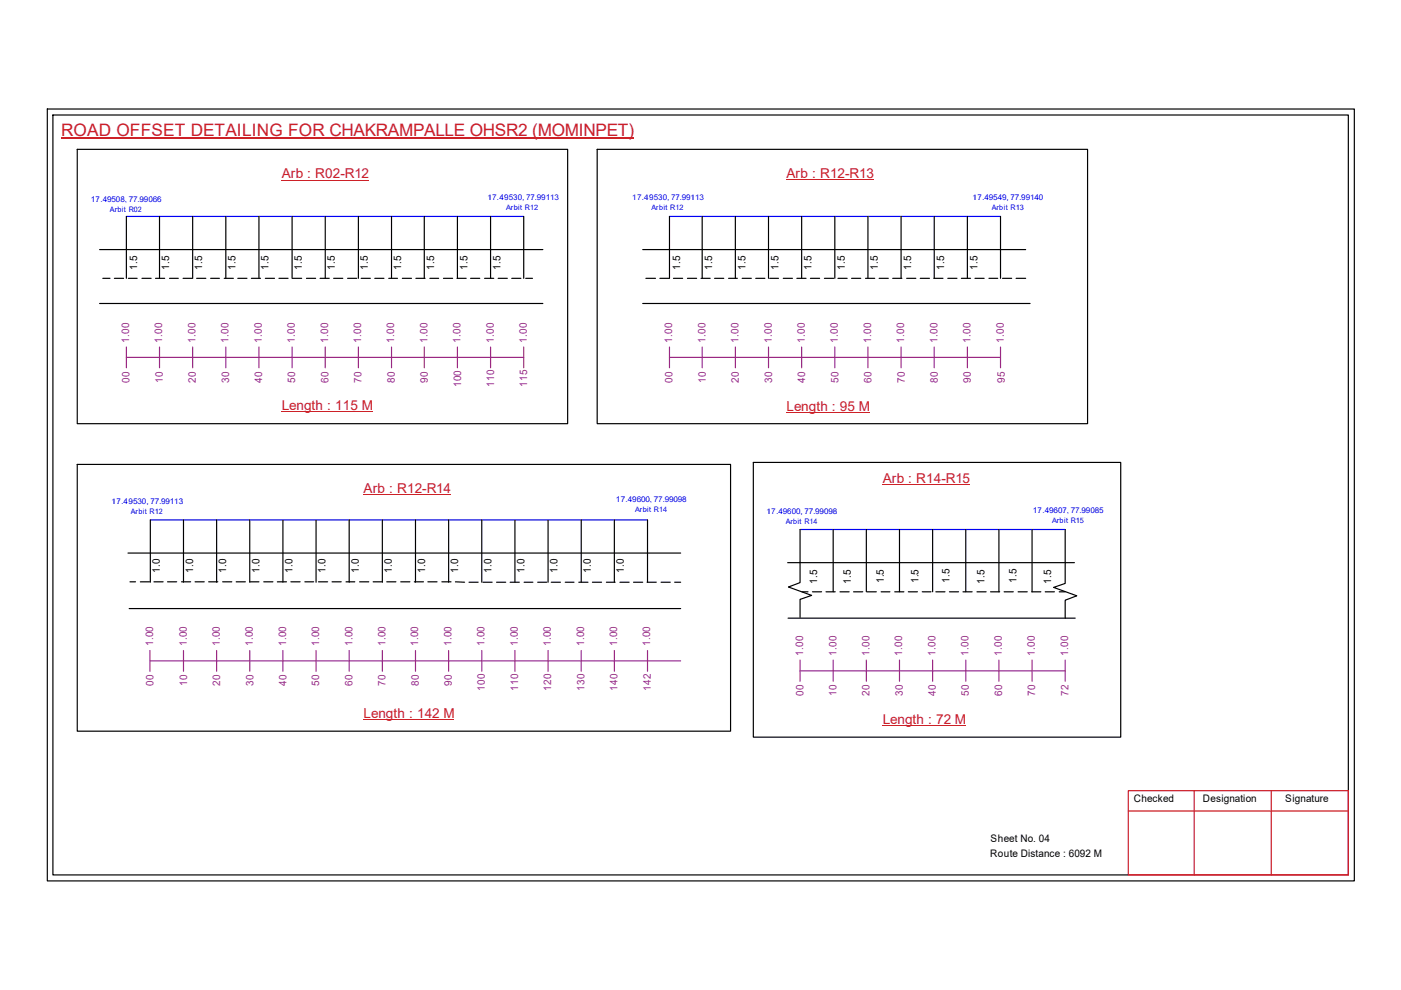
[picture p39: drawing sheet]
<svg xmlns="http://www.w3.org/2000/svg" width="297mm" height="210mm" viewBox="0 0 297 210" stroke-linecap="round" stroke-linejoin="round" font-family="sans-serif">
<defs><g id="words">
<text font-size="3.6" fill="#cd2027" x="13" y="28.9">ROAD OFFSET DETAILING FOR CHAKRAMPALLE OHSR2 (MOMINPET)</text>
<g font-size="2.9" fill="#cd2027">
<text x="59.7" y="37.8">Arb : R02-R12</text>
<text x="166.7" y="37.7">Arb : R12-R13</text>
<text x="59.7" y="86.9">Length : 115 M</text>
<text x="166.7" y="87.2">Length : 95 M</text>
<text x="77.1" y="104.5">Arb : R12-R14</text>
<text x="187.2" y="102.4">Arb : R14-R15</text>
<text x="77.1" y="152.2">Length : 142 M</text>
<text x="187.2" y="153.5">Length : 72 M</text>
</g>
<g font-size="2.2">
<text x="29.1" y="57.2" transform="rotate(-90 29.1 57.2)">1.5</text>
<text x="35.9" y="57.2" transform="rotate(-90 35.9 57.2)">1.5</text>
<text x="42.9" y="57.2" transform="rotate(-90 42.9 57.2)">1.5</text>
<text x="49.9" y="57.2" transform="rotate(-90 49.9 57.2)">1.5</text>
<text x="56.9" y="57.2" transform="rotate(-90 56.9 57.2)">1.5</text>
<text x="64" y="57.2" transform="rotate(-90 64 57.2)">1.5</text>
<text x="71" y="57.2" transform="rotate(-90 71 57.2)">1.5</text>
<text x="78" y="57.2" transform="rotate(-90 78 57.2)">1.5</text>
<text x="85" y="57.2" transform="rotate(-90 85 57.2)">1.5</text>
<text x="92.1" y="57.2" transform="rotate(-90 92.1 57.2)">1.5</text>
<text x="99.1" y="57.2" transform="rotate(-90 99.1 57.2)">1.5</text>
<text x="106.1" y="57.2" transform="rotate(-90 106.1 57.2)">1.5</text>
<text x="144.2" y="57.2" transform="rotate(-90 144.2 57.2)">1.5</text>
<text x="151" y="57.2" transform="rotate(-90 151 57.2)">1.5</text>
<text x="158" y="57.2" transform="rotate(-90 158 57.2)">1.5</text>
<text x="165.1" y="57.2" transform="rotate(-90 165.1 57.2)">1.5</text>
<text x="172.1" y="57.2" transform="rotate(-90 172.1 57.2)">1.5</text>
<text x="179.1" y="57.2" transform="rotate(-90 179.1 57.2)">1.5</text>
<text x="186.1" y="57.2" transform="rotate(-90 186.1 57.2)">1.5</text>
<text x="193.2" y="57.2" transform="rotate(-90 193.2 57.2)">1.5</text>
<text x="200.2" y="57.2" transform="rotate(-90 200.2 57.2)">1.5</text>
<text x="207.2" y="57.2" transform="rotate(-90 207.2 57.2)">1.5</text>
<text x="33.9" y="121.5" transform="rotate(-90 33.9 121.5)">1.0</text>
<text x="40.9" y="121.5" transform="rotate(-90 40.9 121.5)">1.0</text>
<text x="48" y="121.5" transform="rotate(-90 48 121.5)">1.0</text>
<text x="55" y="121.5" transform="rotate(-90 55 121.5)">1.0</text>
<text x="62" y="121.5" transform="rotate(-90 62 121.5)">1.0</text>
<text x="69" y="121.5" transform="rotate(-90 69 121.5)">1.0</text>
<text x="76.1" y="121.5" transform="rotate(-90 76.1 121.5)">1.0</text>
<text x="83.1" y="121.5" transform="rotate(-90 83.1 121.5)">1.0</text>
<text x="90.1" y="121.5" transform="rotate(-90 90.1 121.5)">1.0</text>
<text x="97.2" y="121.5" transform="rotate(-90 97.2 121.5)">1.0</text>
<text x="104.2" y="121.5" transform="rotate(-90 104.2 121.5)">1.0</text>
<text x="111.2" y="121.5" transform="rotate(-90 111.2 121.5)">1.0</text>
<text x="118.2" y="121.5" transform="rotate(-90 118.2 121.5)">1.0</text>
<text x="125.3" y="121.5" transform="rotate(-90 125.3 121.5)">1.0</text>
<text x="132.3" y="121.5" transform="rotate(-90 132.3 121.5)">1.0</text>
<text x="173.3" y="123.9" transform="rotate(-90 173.3 123.9)">1.5</text>
<text x="180.4" y="123.8" transform="rotate(-90 180.4 123.8)">1.5</text>
<text x="187.4" y="123.7" transform="rotate(-90 187.4 123.7)">1.5</text>
<text x="194.8" y="123.7" transform="rotate(-90 194.8 123.7)">1.5</text>
<text x="201.3" y="123.6" transform="rotate(-90 201.3 123.6)">1.5</text>
<text x="208.7" y="123.8" transform="rotate(-90 208.7 123.8)">1.5</text>
<text x="215.5" y="123.6" transform="rotate(-90 215.5 123.6)">1.5</text>
<text x="222.9" y="123.9" transform="rotate(-90 222.9 123.9)">1.5</text>
<text x="240.4" y="170.1">Checked</text>
<text x="255.1" y="170.1">Designation</text>
<text x="272.5" y="170.1">Signature</text>
<text x="210" y="178.6">Sheet No. 04</text>
<text x="209.9" y="181.7">Route Distance : 6092 M</text>
</g>
<g font-size="2.2" fill="#93278f">
<text x="27.4" y="72.6" transform="rotate(-90 27.4 72.6)">1.00</text>
<text x="34.4" y="72.6" transform="rotate(-90 34.4 72.6)">1.00</text>
<text x="41.4" y="72.6" transform="rotate(-90 41.4 72.6)">1.00</text>
<text x="48.5" y="72.6" transform="rotate(-90 48.5 72.6)">1.00</text>
<text x="55.5" y="72.6" transform="rotate(-90 55.5 72.6)">1.00</text>
<text x="62.5" y="72.6" transform="rotate(-90 62.5 72.6)">1.00</text>
<text x="69.6" y="72.6" transform="rotate(-90 69.6 72.6)">1.00</text>
<text x="76.6" y="72.6" transform="rotate(-90 76.6 72.6)">1.00</text>
<text x="83.6" y="72.6" transform="rotate(-90 83.6 72.6)">1.00</text>
<text x="90.6" y="72.6" transform="rotate(-90 90.6 72.6)">1.00</text>
<text x="97.7" y="72.6" transform="rotate(-90 97.7 72.6)">1.00</text>
<text x="104.7" y="72.6" transform="rotate(-90 104.7 72.6)">1.00</text>
<text x="111.7" y="72.6" transform="rotate(-90 111.7 72.6)">1.00</text>
<text x="142.5" y="72.6" transform="rotate(-90 142.5 72.6)">1.00</text>
<text x="149.6" y="72.6" transform="rotate(-90 149.6 72.6)">1.00</text>
<text x="156.6" y="72.6" transform="rotate(-90 156.6 72.6)">1.00</text>
<text x="163.6" y="72.6" transform="rotate(-90 163.6 72.6)">1.00</text>
<text x="170.6" y="72.6" transform="rotate(-90 170.6 72.6)">1.00</text>
<text x="177.7" y="72.6" transform="rotate(-90 177.7 72.6)">1.00</text>
<text x="184.7" y="72.6" transform="rotate(-90 184.7 72.6)">1.00</text>
<text x="191.7" y="72.6" transform="rotate(-90 191.7 72.6)">1.00</text>
<text x="198.8" y="72.6" transform="rotate(-90 198.8 72.6)">1.00</text>
<text x="205.8" y="72.6" transform="rotate(-90 205.8 72.6)">1.00</text>
<text x="212.8" y="72.6" transform="rotate(-90 212.8 72.6)">1.00</text>
<text x="27.5" y="81.1" transform="rotate(-90 27.5 81.1)">00</text>
<text x="34.5" y="81.1" transform="rotate(-90 34.5 81.1)">10</text>
<text x="41.5" y="81.1" transform="rotate(-90 41.5 81.1)">20</text>
<text x="48.6" y="81.1" transform="rotate(-90 48.6 81.1)">30</text>
<text x="55.6" y="81.1" transform="rotate(-90 55.6 81.1)">40</text>
<text x="62.6" y="81.1" transform="rotate(-90 62.6 81.1)">50</text>
<text x="69.6" y="81.1" transform="rotate(-90 69.6 81.1)">60</text>
<text x="76.7" y="81.1" transform="rotate(-90 76.7 81.1)">70</text>
<text x="83.7" y="81.1" transform="rotate(-90 83.7 81.1)">80</text>
<text x="90.7" y="81.1" transform="rotate(-90 90.7 81.1)">90</text>
<text x="97.7" y="82.1" transform="rotate(-90 97.7 82.1)">100</text>
<text x="104.8" y="82.1" transform="rotate(-90 104.8 82.1)">110</text>
<text x="111.8" y="82.1" transform="rotate(-90 111.8 82.1)">115</text>
<text x="142.6" y="81.1" transform="rotate(-90 142.6 81.1)">00</text>
<text x="149.6" y="81.1" transform="rotate(-90 149.6 81.1)">10</text>
<text x="156.7" y="81.1" transform="rotate(-90 156.7 81.1)">20</text>
<text x="163.7" y="81.1" transform="rotate(-90 163.7 81.1)">30</text>
<text x="170.7" y="81.1" transform="rotate(-90 170.7 81.1)">40</text>
<text x="177.8" y="81.1" transform="rotate(-90 177.8 81.1)">50</text>
<text x="184.8" y="81.1" transform="rotate(-90 184.8 81.1)">60</text>
<text x="191.8" y="81.1" transform="rotate(-90 191.8 81.1)">70</text>
<text x="198.8" y="81.1" transform="rotate(-90 198.8 81.1)">80</text>
<text x="205.9" y="81.1" transform="rotate(-90 205.9 81.1)">90</text>
<text x="213.1" y="81.2" transform="rotate(-90 213.1 81.2)">95</text>
<text x="32.5" y="137" transform="rotate(-90 32.5 137)">1.00</text>
<text x="39.6" y="137" transform="rotate(-90 39.6 137)">1.00</text>
<text x="46.6" y="137" transform="rotate(-90 46.6 137)">1.00</text>
<text x="53.6" y="137" transform="rotate(-90 53.6 137)">1.00</text>
<text x="60.7" y="137" transform="rotate(-90 60.7 137)">1.00</text>
<text x="67.7" y="137" transform="rotate(-90 67.7 137)">1.00</text>
<text x="74.7" y="137" transform="rotate(-90 74.7 137)">1.00</text>
<text x="81.7" y="137" transform="rotate(-90 81.7 137)">1.00</text>
<text x="88.7" y="137" transform="rotate(-90 88.7 137)">1.00</text>
<text x="95.7" y="137" transform="rotate(-90 95.7 137)">1.00</text>
<text x="102.7" y="137" transform="rotate(-90 102.7 137)">1.00</text>
<text x="109.8" y="137" transform="rotate(-90 109.8 137)">1.00</text>
<text x="116.8" y="137" transform="rotate(-90 116.8 137)">1.00</text>
<text x="123.8" y="137" transform="rotate(-90 123.8 137)">1.00</text>
<text x="130.8" y="137" transform="rotate(-90 130.8 137)">1.00</text>
<text x="137.9" y="137" transform="rotate(-90 137.9 137)">1.00</text>
<text x="170.3" y="139" transform="rotate(-90 170.3 139)">1.00</text>
<text x="177.3" y="139" transform="rotate(-90 177.3 139)">1.00</text>
<text x="184.4" y="139" transform="rotate(-90 184.4 139)">1.00</text>
<text x="191.3" y="139" transform="rotate(-90 191.3 139)">1.00</text>
<text x="198.3" y="139" transform="rotate(-90 198.3 139)">1.00</text>
<text x="205.4" y="139" transform="rotate(-90 205.4 139)">1.00</text>
<text x="212.4" y="139" transform="rotate(-90 212.4 139)">1.00</text>
<text x="219.4" y="139" transform="rotate(-90 219.4 139)">1.00</text>
<text x="226.4" y="139" transform="rotate(-90 226.4 139)">1.00</text>
<text x="32.6" y="145.5" transform="rotate(-90 32.6 145.5)">00</text>
<text x="39.7" y="145.5" transform="rotate(-90 39.7 145.5)">10</text>
<text x="46.7" y="145.5" transform="rotate(-90 46.7 145.5)">20</text>
<text x="53.7" y="145.5" transform="rotate(-90 53.7 145.5)">30</text>
<text x="60.7" y="145.5" transform="rotate(-90 60.7 145.5)">40</text>
<text x="67.7" y="145.5" transform="rotate(-90 67.7 145.5)">50</text>
<text x="74.7" y="145.5" transform="rotate(-90 74.7 145.5)">60</text>
<text x="81.7" y="145.5" transform="rotate(-90 81.7 145.5)">70</text>
<text x="88.8" y="145.5" transform="rotate(-90 88.8 145.5)">80</text>
<text x="95.8" y="145.5" transform="rotate(-90 95.8 145.5)">90</text>
<text x="102.8" y="146.5" transform="rotate(-90 102.8 146.5)">100</text>
<text x="109.9" y="146.5" transform="rotate(-90 109.9 146.5)">110</text>
<text x="116.9" y="146.5" transform="rotate(-90 116.9 146.5)">120</text>
<text x="123.9" y="146.5" transform="rotate(-90 123.9 146.5)">130</text>
<text x="130.9" y="146.5" transform="rotate(-90 130.9 146.5)">140</text>
<text x="138" y="146.5" transform="rotate(-90 138 146.5)">142</text>
<text x="170.4" y="147.5" transform="rotate(-90 170.4 147.5)">00</text>
<text x="177.3" y="147.5" transform="rotate(-90 177.3 147.5)">10</text>
<text x="184.4" y="147.5" transform="rotate(-90 184.4 147.5)">20</text>
<text x="191.4" y="147.5" transform="rotate(-90 191.4 147.5)">30</text>
<text x="198.4" y="147.5" transform="rotate(-90 198.4 147.5)">40</text>
<text x="205.4" y="147.5" transform="rotate(-90 205.4 147.5)">50</text>
<text x="212.5" y="147.5" transform="rotate(-90 212.5 147.5)">60</text>
<text x="219.5" y="147.5" transform="rotate(-90 219.5 147.5)">70</text>
<text x="226.5" y="147.5" transform="rotate(-90 226.5 147.5)">72</text>
</g>
<g font-size="1.7" fill="#00f">
<text x="19.3" y="42.8">17.49508, 77.99066</text>
<text x="103.3" y="42.5">17.49530, 77.99113</text>
<text x="134.1" y="42.5">17.49530, 77.99113</text>
<text x="206.2" y="42.5">17.49549, 77.99140</text>
<text x="23.7" y="106.8">17.49530, 77.99113</text>
<text x="130.6" y="106.4">17.49600, 77.99098</text>
<text x="162.5" y="108.9">17.49600, 77.99098</text>
<text x="219" y="108.8">17.49607, 77.99085</text>
</g>
<g font-size="1.6" fill="#00f">
<text x="23.3" y="44.9">Arbit R02</text>
<text x="107.3" y="44.6">Arbit R12</text>
<text x="138.1" y="44.6">Arbit R12</text>
<text x="210.3" y="44.6">Arbit R13</text>
<text x="27.7" y="108.9">Arbit R12</text>
<text x="134.7" y="108.5">Arbit R14</text>
<text x="166.6" y="111">Arbit R14</text>
<text x="223.1" y="110.9">Arbit R15</text>
</g>
</g></defs>
<g fill="none" stroke="#000" stroke-width=".25">
<path d="M10 23.1h277.1v163.7h-277.1zM11.2 24.4h274.7v161.1h-274.7zM16.4 31.7h104v58.1h-104zM126.6 31.7h104v58.1h-104zM21.1 52.9h94M21.8 59h1.5M24.3 59h1.9M26.8 45.9v13.1M27.2 59h1.9M30.1 59h1.9M33 59h1.9M33.8 45.9v13.1"/>
<path d="M35.9 59h1.9M38.8 59h2M40.8 45.9v13.1M41.7 59h1.9M44.7 59h1.8M47.5 59h2M47.9 45.9v13.1M50.4 59h2M53.3 59h1.9M54.9 45.9v13.1M56.3 59h1.9M59.1 59h2"/>
<path d="M61.9 45.9v13.1M62 59h2M65 59h1.9M67.9 59h1.9M69 45.9v13.1M70.7 59h2M73.7 59h1.9M76 45.9v13.1M76.6 59h1.9M79.5 59h1.9M82.4 59h1.9M83 45.9v13.1"/>
<path d="M85.3 59h1.9M88.2 59h1.9M90 45.9v13.1M91.1 59h1.9M94 59h2M96.9 59h1.9M97 45.9v13.1M99.8 59h1.9M102.7 59h2M104 45.9v13.1M105.6 59h2M108.5 59h1.9"/>
<path d="M111 45.9v13.1M111.5 59h1.4M136.3 52.9h81.2M136.9 59h2.1M139.9 59h2M141.9 45.9v13.1M142.8 59h1.9M145.8 59h1.9M148.6 59h2M148.9 45.9v13.1M151.5 59h2M154.5 59h1.8"/>
<path d="M155.9 45.9v13.1M157.3 59h2M160.2 59h2M162.9 45.9v13.1M163.2 59h1.9M166.1 59h1.9M168.9 59h2M170 45.9v13.1M171.8 59h2M174.8 59h1.9M177 45.9v13.1M177.7 59h1.9"/>
<path d="M180.5 59h2M183.5 59h2M184 45.9v13.1M186.4 59h1.9M189.3 59h1.9M191 45.9v13.1M192.2 59h2M195.1 59h2M198 59h1.9M198.1 45.9v13.1M201 59h1.9M203.8 59h2"/>
<path d="M205.1 45.9v13.1M206.7 59h2M209.7 59h1.8M212.1 45.9v13.1M212.6 59h1.9M215.4 59h2.1M21.1 64.3h94M136.3 64.3h82.1M16.4 98.5h138.5v56.5h-138.5zM159.7 98h77.9v58.3h-77.9zM27.1 117.3h117.2M31.9 110.2v13.2"/>
<path d="M38.9 110.2v13.2M45.9 110.2v13.2M53 110.2v13.2M60 110.2v13.2M67 110.2v13.2M74 110.2v13.2M81.1 110.2v13.2M88.1 110.2v13.2M95.1 110.2v13.2M102.1 110.2v13.2M109.2 110.2v13.2M116.2 110.2v13.2"/>
<path d="M123.2 110.2v13.2M130.3 110.2v13.2M137.3 110.2v13.2M167 119.3h60.8M169.6 119.2v4.3l-2.4 1 4.9 1.7-2.5 .9v3.8M169.6 112.3v7M176.7 112.3v13.2M183.7 112.3v13.2M190.7 112.3v13.2M197.7 112.3v13.2M204.8 112.3v13.2M211.8 112.3v13.2"/>
<path d="M218.8 112.3v13.2M225.8 112.3v11.4l-2.4 .8 4.9 1.8-2.5 1v3.8M27.4 129h116.9M27.6 123.4h1.1M29.8 123.4h1.9M32.6 123.4h2M35.5 123.4h2M38.5 123.4h1.9M41.4 123.4h1.9M44.2 123.4h2M47.2 123.4h1.9M50.1 123.4h1.9"/>
<path d="M53 123.4h1.9M55.9 123.4h2M58.8 123.4h1.9M61.7 123.4h1.9M64.6 123.4h1.9M67.5 123.4h2M70.4 123.4h1.9M73.4 123.4h1.8M76.2 123.4h2M79.1 123.4h2M82 123.4h1.9M85 123.4h1.9"/>
<path d="M87.8 123.4h2M90.7 123.4h2M93.7 123.4h1.9M96.6 123.4h1.9M99.4 123.4h2M102.4 123.4h1.9M105.3 123.4h1.9M108.2 123.4h1.9M111.1 123.4h1.9M114 123.4h1.9M116.9 123.4h1.9M119.8 123.4h1.9"/>
<path d="M122.7 123.4h2M125.6 123.4h1.9M128.6 123.4h1.8M131.4 123.4h2M134.3 123.4h2M137.2 123.4h1.9M140.2 123.4h1.9M143 123.4h1.3M167.1 131.1h60.9M170 125.5h1.3M172.3 125.5h1.9M175.1 125.5h2"/>
<path d="M178.1 125.5h1.9M181 125.5h1.9M183.9 125.5h1.9M186.8 125.5h1.9M189.7 125.5h1.9M192.6 125.5h1.9M195.5 125.5h1.9M198.4 125.5h2M201.3 125.5h1.9M204.2 125.5h1.9M207.1 125.5h2M210 125.5h2"/>
<path d="M212.9 125.5h1.9M215.9 125.5h1.9M218.7 125.5h2M221.6 125.5h2M224.6 125.5h1.2"/>
</g>
<path d="M239.2 167.6h46.7v17.9h-46.7zM239.2 172h46.7M253.2 167.6v17.9M269.5 167.6v17.9" fill="none" stroke="#cc1f26" stroke-width=".25"/>
<path d="M13 29.3h121.4" fill="none" stroke="#cd2027" stroke-width=".25"/>
<path d="M26.8 45.9h84.2M141.9 45.9h70.2M31.9 110.2h105.4M169.6 112.3h56.2" fill="none" stroke="#00f" stroke-width=".25"/>
<g fill="none" stroke="#93278f" stroke-width=".25">
<path d="M26.8 75.8h84.2M26.8 73.6v4.4M33.8 73.6v4.4M40.8 73.6v4.4M47.9 73.6v4.4M54.9 73.6v4.4M61.9 73.6v4.4M69 73.6v4.4M76 73.6v4.4M83 73.6v4.4M90 73.6v4.4M97 73.6v4.4"/>
<path d="M104 73.6v4.4M111 73.6v4.4M141.9 75.8h70.2M141.9 73.6v4.4M148.9 73.6v4.4M155.9 73.6v4.4M162.9 73.6v4.4M170 73.6v4.4M177 73.6v4.4M184 73.6v4.4M191 73.6v4.4M198.1 73.6v4.4"/>
<path d="M205.1 73.6v4.4M212.1 73.6v4.4M31.8 137.9v4.4M38.9 137.9v4.4M45.9 137.9v4.4M53 137.9v4.4M60 137.9v4.4M67 137.9v4.4M74 137.9v4.4M81.1 137.9v4.4M88.1 137.9v4.4M95.1 137.9v4.4"/>
<path d="M102.1 137.9v4.4M109.2 137.9v4.4M116.2 137.9v4.4M123.2 137.9v4.4M130.3 137.9v4.4M137.3 137.9v4.4M169.6 140v4.4M176.7 140v4.4M183.7 140v4.4M190.7 140v4.4M197.7 140v4.4M204.8 140v4.4"/>
<path d="M211.8 140v4.4M218.8 140v4.4M225.8 140v4.4M31.9 140.1h112.4M169.6 142.2h56.2"/>
</g>
<path d="M59.7 38.2h18.5M166.7 38h18.5M59.7 87.2h19.4M166.7 87.5h17.7M77.1 104.8h18.4M187.2 102.7h18.4M77.1 152.6h19.2M187.2 153.8h17.6" fill="none" stroke="#cd2027" stroke-width=".21"/>
<use href="#words"/>
</svg>
